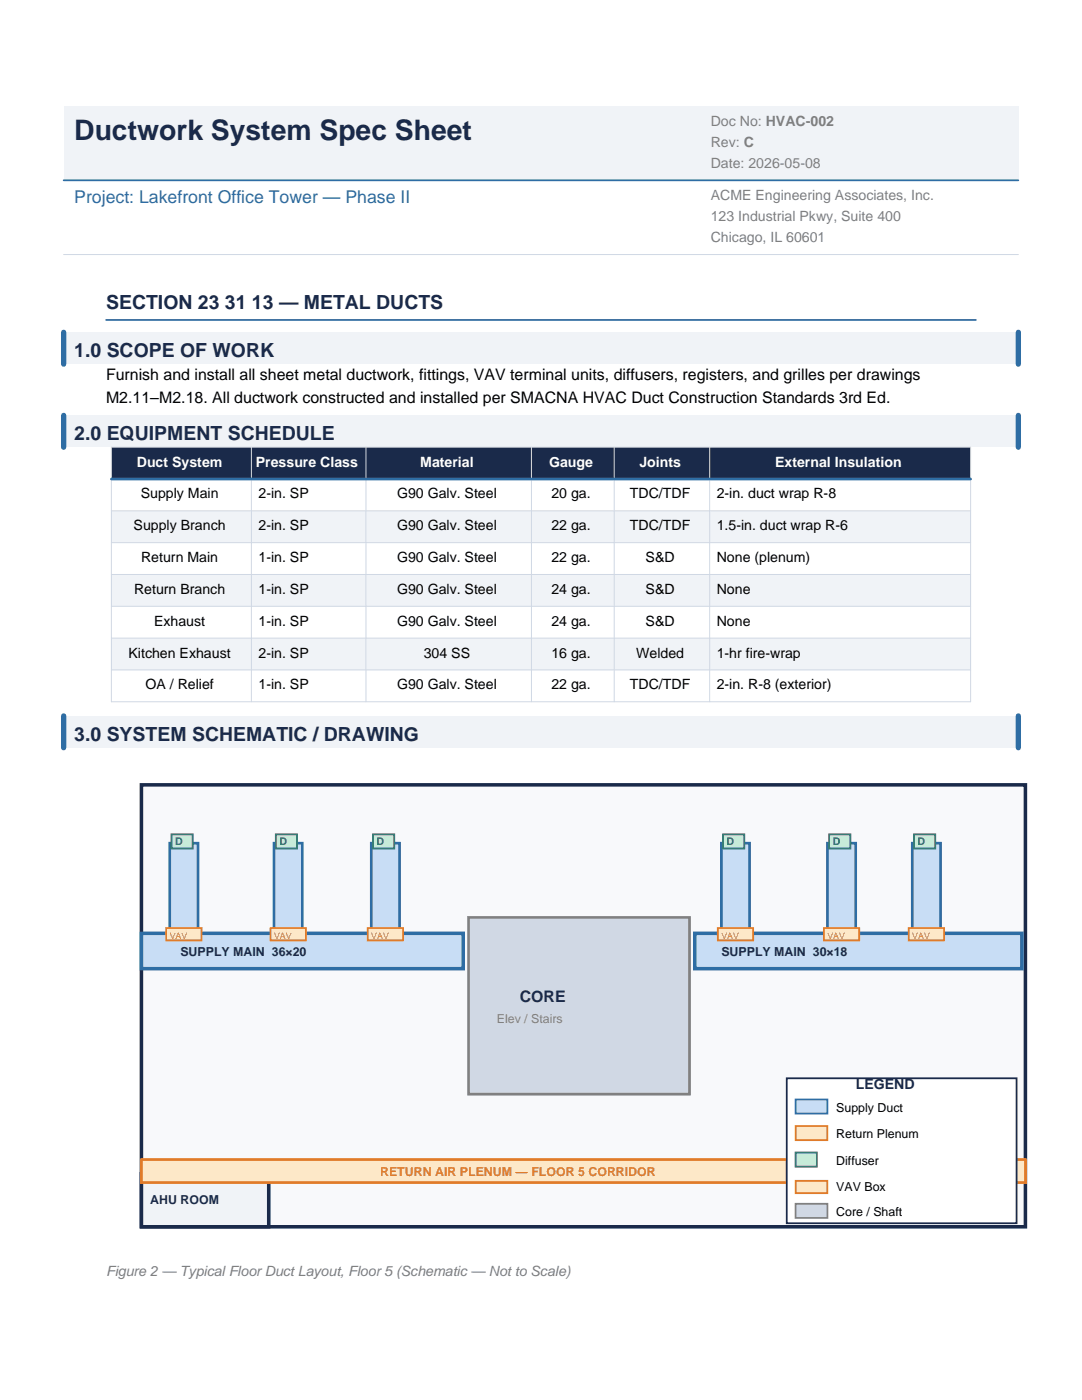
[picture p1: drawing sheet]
<svg xmlns="http://www.w3.org/2000/svg" width="216mm" height="279mm" viewBox="0 0 216 279" stroke-linecap="round" stroke-linejoin="round" font-family="sans-serif">
<defs><g id="words">
<text font-size="5.6" fill="#1a2a4a" x="14.8" y="27.9">Ductwork System Spec Sheet</text>
<g font-size="3.9" fill="#1a2a4a">
<text x="21.2" y="61.7">SECTION 23 31 13 — METAL DUCTS</text>
<text x="14.8" y="71.3">1.0 SCOPE OF WORK</text>
<text x="14.8" y="87.8">2.0 EQUIPMENT SCHEDULE</text>
<text x="14.8" y="147.8">3.0 SYSTEM SCHEMATIC / DRAWING</text>
</g>
<text font-size="3.5" fill="#2e6da4" x="14.8" y="40.6">Project: Lakefront Office Tower — Phase II</text>
<g font-size="3.2">
<text x="21.2" y="75.8">Furnish and install all sheet metal ductwork, fittings, VAV terminal units, diffusers, registers, and grilles per drawings</text>
<text x="21.2" y="80.4">M2.11–M2.18. All ductwork constructed and installed per SMACNA HVAC Duct Construction Standards 3rd Ed.</text>
</g>
<text font-size="3.2" fill="#1a2a4a" x="103.7" y="200">CORE</text>
<g font-size="2.8" fill="#808080">
<text x="141.8" y="25">Doc No: HVAC-002</text>
<text x="141.8" y="29.3">Rev: C</text>
<text x="141.8" y="33.5">Date: 2026-05-08</text>
<text x="141.8" y="39.9">ACME Engineering Associates, Inc.</text>
<text x="141.8" y="44.1">123 Industrial Pkwy, Suite 400</text>
<text x="141.8" y="48.3">Chicago, IL 60601</text>
<text x="21.2" y="254.7">Figure 2 — Typical Floor Duct Layout, Floor 5 (Schematic — Not to Scale)</text>
</g>
<g font-size="2.8" fill="#fff">
<text x="27.3" y="93.1">Duct System</text>
<text x="51" y="93.1">Pressure Class</text>
<text x="83.8" y="93.1">Material</text>
<text x="109.6" y="93.1">Gauge</text>
<text x="127.6" y="93.1">Joints</text>
<text x="154.7" y="93.1">External Insulation</text>
</g>
<g font-size="2.8">
<text x="28.1" y="99.5">Supply Main</text>
<text x="51.6" y="99.5">2-in. SP</text>
<text x="79.2" y="99.5">G90 Galv. Steel</text>
<text x="110" y="99.5">20 ga.</text>
<text x="125.7" y="99.5">TDC/TDF</text>
<text x="143" y="99.5">2-in. duct wrap R-8</text>
<text x="26.7" y="105.8">Supply Branch</text>
<text x="51.6" y="105.8">2-in. SP</text>
<text x="79.2" y="105.8">G90 Galv. Steel</text>
<text x="110" y="105.8">22 ga.</text>
<text x="125.7" y="105.8">TDC/TDF</text>
<text x="143" y="105.8">1.5-in. duct wrap R-6</text>
<text x="28.2" y="112.2">Return Main</text>
<text x="51.6" y="112.2">1-in. SP</text>
<text x="79.2" y="112.2">G90 Galv. Steel</text>
<text x="110" y="112.2">22 ga.</text>
<text x="128.8" y="112.2">S&amp;D</text>
<text x="143" y="112.2">None (plenum)</text>
<text x="26.7" y="118.5">Return Branch</text>
<text x="51.6" y="118.5">1-in. SP</text>
<text x="79.2" y="118.5">G90 Galv. Steel</text>
<text x="110" y="118.5">24 ga.</text>
<text x="128.8" y="118.5">S&amp;D</text>
<text x="143" y="118.5">None</text>
<text x="30.7" y="124.9">Exhaust</text>
<text x="51.6" y="124.9">1-in. SP</text>
<text x="79.2" y="124.9">G90 Galv. Steel</text>
<text x="110" y="124.9">24 ga.</text>
<text x="128.8" y="124.9">S&amp;D</text>
<text x="143" y="124.9">None</text>
<text x="25.6" y="131.2">Kitchen Exhaust</text>
<text x="51.6" y="131.2">2-in. SP</text>
<text x="84.6" y="131.2">304 SS</text>
<text x="110" y="131.2">16 ga.</text>
<text x="126.9" y="131.2">Welded</text>
<text x="143" y="131.2">1-hr fire-wrap</text>
<text x="29" y="137.6">OA / Relief</text>
<text x="51.6" y="137.6">1-in. SP</text>
<text x="79.2" y="137.6">G90 Galv. Steel</text>
<text x="110" y="137.6">22 ga.</text>
<text x="125.7" y="137.6">TDC/TDF</text>
<text x="143" y="137.6">2-in. R-8 (exterior)</text>
</g>
<text font-size="2.8" fill="#1a2a4a" x="170.7" y="217.3">LEGEND</text>
<g font-size="2.5" fill="#1a2a4a">
<text x="36" y="190.9">SUPPLY MAIN 36×20</text>
<text x="143.9" y="190.9">SUPPLY MAIN 30×18</text>
<text x="30" y="240.2">AHU ROOM</text>
</g>
<text font-size="2.5" fill="#808080" x="99.1" y="204.3">Elev / Stairs</text>
<g font-size="2.5">
<text x="166.9" y="221.9">Supply Duct</text>
<text x="166.9" y="227.2">Return Plenum</text>
<text x="166.9" y="232.5">Diffuser</text>
<text x="166.9" y="237.8">VAV Box</text>
<text x="166.9" y="242.7">Core / Shaft</text>
</g>
<text font-size="2.5" fill="#e07b2a" x="75.8" y="234.6">RETURN AIR PLENUM — FLOOR 5 CORRIDOR</text>
<g font-size="2.1" fill="#2a7b4a">
<text x="34.9" y="168.6">D</text>
<text x="55.7" y="168.6">D</text>
<text x="75.1" y="168.6">D</text>
<text x="145" y="168.6">D</text>
<text x="166.2" y="168.6">D</text>
<text x="183.1" y="168.6">D</text>
</g>
<g font-size="1.8" fill="#e07b2a">
<text x="33.9" y="187.3">VAV</text>
<text x="54.7" y="187.3">VAV</text>
<text x="74.1" y="187.3">VAV</text>
<text x="143.9" y="187.3">VAV</text>
<text x="165.1" y="187.3">VAV</text>
<text x="182" y="187.3">VAV</text>
</g>
</g></defs>
<path d="M12.7 21.2h190.5v14.8h-190.5z" fill-rule="evenodd" fill="#f0f3f7"/>
<path d="M12.7 36h190.5M21.2 63.9h173.5" fill="none" stroke="#2e6da4" stroke-width=".35"/>
<path d="M12.7 50.8h190.5" fill="none" stroke="#d0d8e4" stroke-width=".2"/>
<path d="M12.7 66.3h190.5v6.4h-190.5z" fill-rule="evenodd" fill="#f0f3f7"/>
<path d="M12.7 66.3v6.4M203.2 66.3v6.4" fill="none" stroke="#2e6da4" stroke-width="1.1"/>
<path d="M12.7 82.9h190.5v6.4h-190.5z" fill-rule="evenodd" fill="#f0f3f7"/>
<path d="M12.7 82.9v6.4M203.2 82.9v6.4" fill="none" stroke="#2e6da4" stroke-width="1.1"/>
<path d="M22.2 89.3h171.5v6.3h-171.5z" fill-rule="evenodd" fill="#1a2a4a"/>
<path d="M22.2 95.6h171.5v6.4h-171.5z" fill-rule="evenodd" fill="#fff"/>
<path d="M22.2 102h171.5v6.3h-171.5z" fill-rule="evenodd" fill="#f0f3f7"/>
<path d="M22.2 108.3h171.5v6.4h-171.5z" fill-rule="evenodd" fill="#fff"/>
<path d="M22.2 114.7h171.5v6.3h-171.5z" fill-rule="evenodd" fill="#f0f3f7"/>
<path d="M22.2 121h171.5v6.4h-171.5z" fill-rule="evenodd" fill="#fff"/>
<path d="M22.2 127.4h171.5v6.3h-171.5z" fill-rule="evenodd" fill="#f0f3f7"/>
<path d="M22.2 133.7h171.5v6.4h-171.5z" fill-rule="evenodd" fill="#fff"/>
<g fill="none" stroke="#d0d8e4" stroke-width=".2">
<path d="M22.2 89.3h171.5v50.8h-171.5zM22.2 95.6h171.5M50.2 89.3v50.8M73 89.3v50.8M106 89.3v50.8M122.6 89.3v50.8M141.6 89.3v50.8M22.2 102h171.5M22.2 108.3h171.5M22.2 114.7h171.5M22.2 121h171.5M22.2 127.4h171.5"/>
<path d="M22.2 133.7h171.5"/>
</g>
<path d="M22.2 95.6h171.5" fill="none" stroke="#2e6da4" stroke-width=".53"/>
<path d="M12.7 142.9h190.5v6.3h-190.5z" fill-rule="evenodd" fill="#f0f3f7"/>
<path d="M12.7 142.9v6.3M203.2 142.9v6.3" fill="none" stroke="#2e6da4" stroke-width="1.1"/>
<path d="M28.2 156.6h176.4v88.2h-176.4z" fill-rule="evenodd" fill="#f8f9fb" stroke="#1a2a4a" stroke-width=".71" stroke-linecap="butt"/>
<path d="M93.5 183.1h44.1v35.3h-44.1z" fill-rule="evenodd" fill="#d0d8e4" stroke="#808080" stroke-width=".53"/>
<path d="M28.2 234.2h25.4v10.6h-25.4z" fill-rule="evenodd" fill="#f0f3f7" stroke="#1a2a4a" stroke-width=".71" stroke-linecap="butt"/>
<g fill="#c8ddf5" stroke="#2e6da4" stroke-width=".71" stroke-linecap="butt">
<path d="M28.2 186.3h64.2v7h-64.2z" fill-rule="evenodd"/>
<path d="M138.6 186.3h65.3v7h-65.3z" fill-rule="evenodd"/>
</g>
<path d="M33.9 168.3h5.6v18.3h-5.6z" fill-rule="evenodd" fill="#c8ddf5" stroke="#2e6da4" stroke-width=".53"/>
<path d="M33.2 185.2h7v2.5h-7z" fill-rule="evenodd" fill="#fde8c8" stroke="#e07b2a" stroke-width=".35"/>
<path d="M34.2 166.5h4.3v2.8h-4.3z" fill-rule="evenodd" fill="#c8ecda" stroke="#2a7b4a" stroke-width=".35"/>
<path d="M54.7 168.3h5.6v18.3h-5.6z" fill-rule="evenodd" fill="#c8ddf5" stroke="#2e6da4" stroke-width=".53"/>
<path d="M54 185.2h7v2.5h-7z" fill-rule="evenodd" fill="#fde8c8" stroke="#e07b2a" stroke-width=".35"/>
<path d="M55 166.5h4.3v2.8h-4.3z" fill-rule="evenodd" fill="#c8ecda" stroke="#2a7b4a" stroke-width=".35"/>
<path d="M74.1 168.3h5.6v18.3h-5.6z" fill-rule="evenodd" fill="#c8ddf5" stroke="#2e6da4" stroke-width=".53"/>
<path d="M73.4 185.2h7v2.5h-7z" fill-rule="evenodd" fill="#fde8c8" stroke="#e07b2a" stroke-width=".35"/>
<path d="M74.4 166.5h4.3v2.8h-4.3z" fill-rule="evenodd" fill="#c8ecda" stroke="#2a7b4a" stroke-width=".35"/>
<path d="M143.9 168.3h5.7v18.3h-5.7z" fill-rule="evenodd" fill="#c8ddf5" stroke="#2e6da4" stroke-width=".53"/>
<path d="M143.2 185.2h7.1v2.5h-7.1z" fill-rule="evenodd" fill="#fde8c8" stroke="#e07b2a" stroke-width=".35"/>
<path d="M144.3 166.5h4.2v2.8h-4.2z" fill-rule="evenodd" fill="#c8ecda" stroke="#2a7b4a" stroke-width=".35"/>
<path d="M165.1 168.3h5.6v18.3h-5.6z" fill-rule="evenodd" fill="#c8ddf5" stroke="#2e6da4" stroke-width=".53"/>
<path d="M164.4 185.2h7v2.5h-7z" fill-rule="evenodd" fill="#fde8c8" stroke="#e07b2a" stroke-width=".35"/>
<path d="M165.5 166.5h4.2v2.8h-4.2z" fill-rule="evenodd" fill="#c8ecda" stroke="#2a7b4a" stroke-width=".35"/>
<path d="M182 168.3h5.7v18.3h-5.7z" fill-rule="evenodd" fill="#c8ddf5" stroke="#2e6da4" stroke-width=".53"/>
<path d="M181.3 185.2h7.1v2.5h-7.1z" fill-rule="evenodd" fill="#fde8c8" stroke="#e07b2a" stroke-width=".35"/>
<path d="M182.4 166.5h4.2v2.8h-4.2z" fill-rule="evenodd" fill="#c8ecda" stroke="#2a7b4a" stroke-width=".35"/>
<path d="M28.2 231.4h176.4v4.6h-176.4z" fill-rule="evenodd" fill="#fde8c8" stroke="#e07b2a" stroke-width=".53"/>
<path d="M157 215.2h45.8v28.9h-45.8z" fill-rule="evenodd" fill="#fff" stroke="#1a2a4a" stroke-width=".35"/>
<path d="M158.7 219.4h6.4v2.8h-6.4z" fill-rule="evenodd" fill="#c8ddf5" stroke="#2e6da4" stroke-width=".35"/>
<path d="M158.7 224.7h6.4v2.8h-6.4z" fill-rule="evenodd" fill="#fde8c8" stroke="#e07b2a" stroke-width=".35"/>
<path d="M158.7 230h4.3v2.8h-4.3z" fill-rule="evenodd" fill="#c8ecda" stroke="#2a7b4a" stroke-width=".35"/>
<path d="M158.7 235.7h6.4v2.4h-6.4z" fill-rule="evenodd" fill="#fde8c8" stroke="#e07b2a" stroke-width=".35"/>
<path d="M158.7 240.2h6.4v2.9h-6.4z" fill-rule="evenodd" fill="#d0d8e4" stroke="#808080" stroke-width=".35"/>
<use href="#words"/>
</svg>
